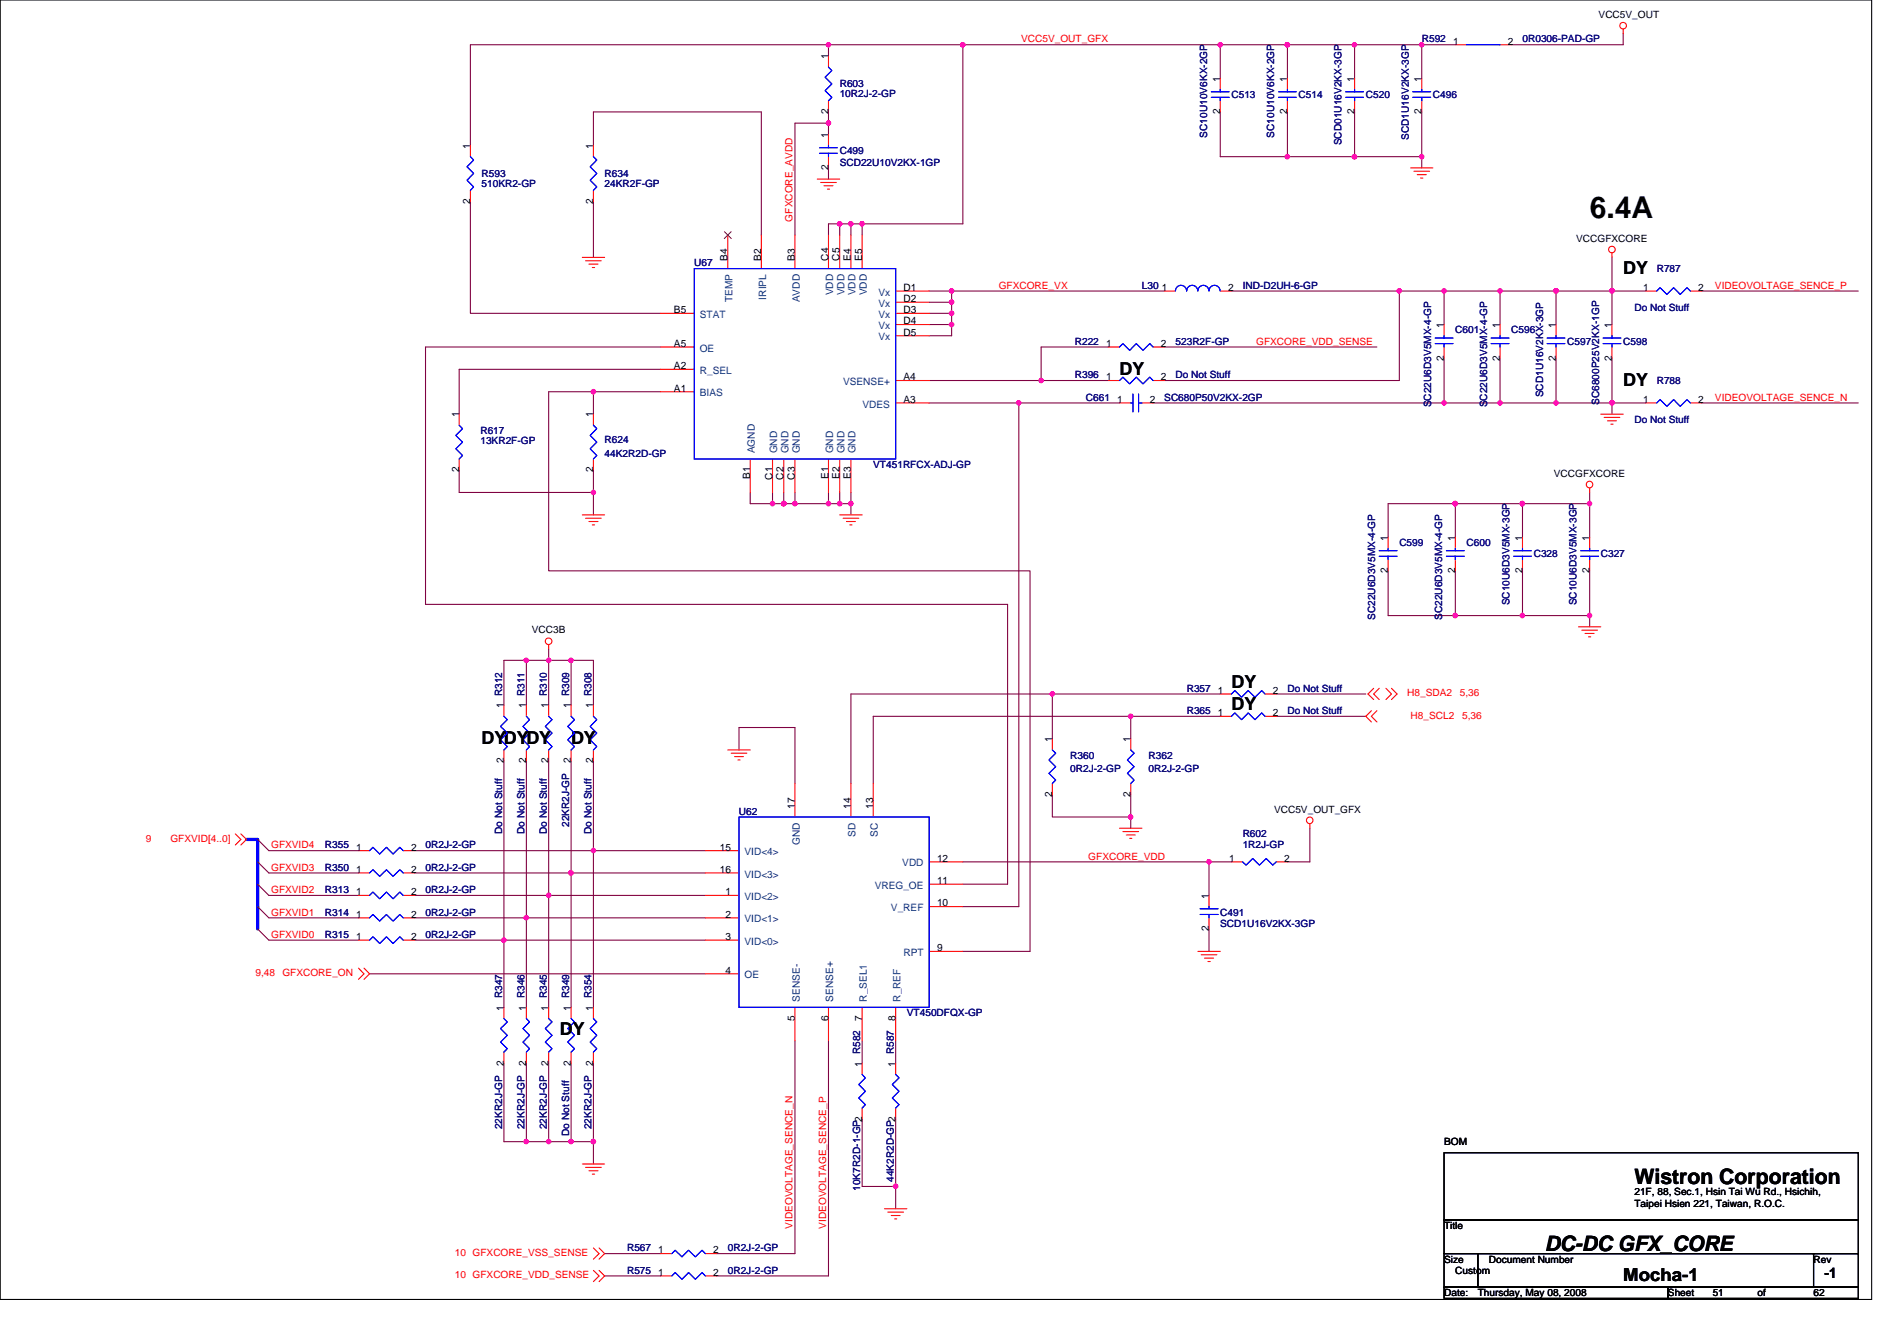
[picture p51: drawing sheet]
<svg xmlns="http://www.w3.org/2000/svg" width="297mm" height="210mm" viewBox="0 0 297 210" stroke-linecap="round" stroke-linejoin="round" font-family="sans-serif">
<defs><g id="words">
<text font-size="4.7" x="248.9" y="34.2">6.4A</text>
<g font-size="3.3">
<text x="255.9" y="185.4">Wistron Corporation</text>
<text x="241.9" y="195.9">DC-DC GFX_CORE</text>
</g>
<g font-size="2.8">
<text x="254.2" y="42.9">DY</text>
<text x="175.3" y="58.7">DY</text>
<text x="254.2" y="60.4">DY</text>
<text x="192.8" y="107.7">DY</text>
<text x="192.8" y="111.3">DY</text>
<text x="75.4" y="116.5">DYDYDY</text>
<text x="89.4" y="116.5">DY</text>
<text x="87.7" y="162.1">DY</text>
<text x="254.2" y="200.6">Mocha-1</text>
</g>
<text font-size="2.3" x="285.7" y="200.2">-1</text>
<g font-size="1.6">
<text x="250.3" y="2.8">VCC5V_OUT</text>
<text x="129.7" y="9.3" transform="rotate(-90 129.7 9.3)">1</text>
<text x="227.5" y="7">1</text>
<text x="236.1" y="7">2</text>
<text x="129.7" y="17.9" transform="rotate(-90 129.7 17.9)">2</text>
<text x="191" y="17.9" transform="rotate(-90 191 17.9)">2</text>
<text x="191" y="12.8" transform="rotate(-90 191 12.8)">1</text>
<text x="201.6" y="17.9" transform="rotate(-90 201.6 17.9)">2</text>
<text x="201.6" y="12.8" transform="rotate(-90 201.6 12.8)">1</text>
<text x="212.1" y="17.9" transform="rotate(-90 212.1 17.9)">2</text>
<text x="212.1" y="12.8" transform="rotate(-90 212.1 12.8)">1</text>
<text x="222.6" y="17.9" transform="rotate(-90 222.6 17.9)">2</text>
<text x="222.6" y="12.8" transform="rotate(-90 222.6 12.8)">1</text>
<text x="73.6" y="23.3" transform="rotate(-90 73.6 23.3)">1</text>
<text x="92.9" y="23.3" transform="rotate(-90 92.9 23.3)">1</text>
<text x="129.7" y="21.5" transform="rotate(-90 129.7 21.5)">1</text>
<text x="129.7" y="26.6" transform="rotate(-90 129.7 26.6)">2</text>
<text x="73.6" y="31.9" transform="rotate(-90 73.6 31.9)">2</text>
<text x="92.9" y="31.9" transform="rotate(-90 92.9 31.9)">2</text>
<text x="113.9" y="40.8" transform="rotate(-90 113.9 40.8)">B4</text>
<text x="119.2" y="40.8" transform="rotate(-90 119.2 40.8)">B2</text>
<text x="124.5" y="40.8" transform="rotate(-90 124.5 40.8)">B3</text>
<text x="129.7" y="40.8" transform="rotate(-90 129.7 40.8)">C4</text>
<text x="131.5" y="40.8" transform="rotate(-90 131.5 40.8)">C5</text>
<text x="133.2" y="40.8" transform="rotate(-90 133.2 40.8)">E4</text>
<text x="135" y="40.8" transform="rotate(-90 135 40.8)">E5</text>
<text x="246.8" y="37.8">VCCGFXCORE</text>
<text x="141.5" y="45.6">D1</text>
<text x="141.5" y="47.3">D2</text>
<text x="181.9" y="45.6">1</text>
<text x="192.3" y="45.6">2</text>
<text x="257.3" y="45.6">1</text>
<text x="265.9" y="45.6">2</text>
<text x="105.5" y="49">B5</text>
<text x="141.5" y="49">D3</text>
<text x="141.5" y="50.8">D4</text>
<text x="141.5" y="52.6">D5</text>
<text x="226.1" y="51.4" transform="rotate(-90 226.1 51.4)">1</text>
<text x="234.9" y="51.4" transform="rotate(-90 234.9 51.4)">1</text>
<text x="243.6" y="51.4" transform="rotate(-90 243.6 51.4)">1</text>
<text x="252.4" y="51.4" transform="rotate(-90 252.4 51.4)">1</text>
<text x="105.5" y="54.3">A5</text>
<text x="105.5" y="57.8">A2</text>
<text x="141.5" y="59.6">A4</text>
<text x="173.2" y="59.6">1</text>
<text x="173.2" y="54.3">1</text>
<text x="181.8" y="59.6">2</text>
<text x="181.8" y="54.3">2</text>
<text x="226.1" y="56.5" transform="rotate(-90 226.1 56.5)">2</text>
<text x="234.9" y="56.5" transform="rotate(-90 234.9 56.5)">2</text>
<text x="243.6" y="56.5" transform="rotate(-90 243.6 56.5)">2</text>
<text x="252.4" y="56.5" transform="rotate(-90 252.4 56.5)">2</text>
<text x="71.9" y="65.4" transform="rotate(-90 71.9 65.4)">1</text>
<text x="92.9" y="65.4" transform="rotate(-90 92.9 65.4)">1</text>
<text x="105.5" y="61.3">A1</text>
<text x="141.5" y="63.1">A3</text>
<text x="174.9" y="63.1">1</text>
<text x="180" y="63.1">2</text>
<text x="257.3" y="63.1">1</text>
<text x="265.9" y="63.1">2</text>
<text x="71.9" y="74" transform="rotate(-90 71.9 74)">2</text>
<text x="92.9" y="74" transform="rotate(-90 92.9 74)">2</text>
<text x="117.5" y="75" transform="rotate(-90 117.5 75)">B1</text>
<text x="120.9" y="75.1" transform="rotate(-90 120.9 75.1)">C1</text>
<text x="122.7" y="75.1" transform="rotate(-90 122.7 75.1)">C2</text>
<text x="124.5" y="75.1" transform="rotate(-90 124.5 75.1)">C3</text>
<text x="129.7" y="75" transform="rotate(-90 129.7 75)">E1</text>
<text x="131.5" y="75" transform="rotate(-90 131.5 75)">E2</text>
<text x="133.2" y="75" transform="rotate(-90 133.2 75)">E3</text>
<text x="243.3" y="74.7">VCCGFXCORE</text>
<text x="217.3" y="89.7" transform="rotate(-90 217.3 89.7)">2</text>
<text x="217.3" y="84.6" transform="rotate(-90 217.3 84.6)">1</text>
<text x="227.9" y="89.7" transform="rotate(-90 227.9 89.7)">2</text>
<text x="227.9" y="84.6" transform="rotate(-90 227.9 84.6)">1</text>
<text x="238.4" y="89.7" transform="rotate(-90 238.4 89.7)">2</text>
<text x="238.4" y="84.6" transform="rotate(-90 238.4 84.6)">1</text>
<text x="248.9" y="89.7" transform="rotate(-90 248.9 89.7)">2</text>
<text x="248.9" y="84.6" transform="rotate(-90 248.9 84.6)">1</text>
<text x="83.3" y="99.2">VCC3B</text>
<text x="78.9" y="110.9" transform="rotate(-90 78.9 110.9)">1 R312</text>
<text x="82.4" y="110.9" transform="rotate(-90 82.4 110.9)">1 R311</text>
<text x="85.9" y="110.9" transform="rotate(-90 85.9 110.9)">1 R310</text>
<text x="89.4" y="110.9" transform="rotate(-90 89.4 110.9)">1 R309</text>
<text x="92.9" y="110.9" transform="rotate(-90 92.9 110.9)">1 R308</text>
<text x="190.7" y="108.6">1</text>
<text x="190.7" y="112.1">1</text>
<text x="199.3" y="108.6">2</text>
<text x="199.3" y="112.1">2</text>
<text x="78.9" y="119.5" transform="rotate(-90 78.9 119.5)">2</text>
<text x="82.4" y="119.5" transform="rotate(-90 82.4 119.5)">2</text>
<text x="85.9" y="119.5" transform="rotate(-90 85.9 119.5)">2</text>
<text x="89.4" y="119.5" transform="rotate(-90 89.4 119.5)">2</text>
<text x="92.9" y="119.5" transform="rotate(-90 92.9 119.5)">2</text>
<text x="164.8" y="116.2" transform="rotate(-90 164.8 116.2)">1</text>
<text x="177" y="116.2" transform="rotate(-90 177 116.2)">1</text>
<text x="164.8" y="124.8" transform="rotate(-90 164.8 124.8)">2</text>
<text x="177" y="124.8" transform="rotate(-90 177 124.8)">2</text>
<text x="124.5" y="126.7" transform="rotate(-90 124.5 126.7)">17</text>
<text x="133.2" y="126.7" transform="rotate(-90 133.2 126.7)">14</text>
<text x="136.7" y="126.7" transform="rotate(-90 136.7 126.7)">13</text>
<text x="199.5" y="127.2">VCC5V_OUT_GFX</text>
<text x="55.7" y="136.7">1</text>
<text x="55.7" y="133.2">1</text>
<text x="64.4" y="136.7">2</text>
<text x="64.4" y="133.2">2</text>
<text x="112.7" y="133.2">15</text>
<text x="112.7" y="136.7">16</text>
<text x="146.7" y="134.9">12</text>
<text x="192.5" y="134.9">1</text>
<text x="201.1" y="134.9">2</text>
<text x="55.7" y="140.2">1</text>
<text x="55.7" y="143.7">1</text>
<text x="64.4" y="140.2">2</text>
<text x="64.4" y="143.7">2</text>
<text x="113.6" y="140.2">1</text>
<text x="113.6" y="143.7">2</text>
<text x="146.7" y="141.9">10</text>
<text x="146.7" y="138.4">11</text>
<text x="189.3" y="140.7" transform="rotate(-90 189.3 140.7)">1</text>
<text x="55.7" y="147.2">1</text>
<text x="64.4" y="147.2">2</text>
<text x="113.6" y="147.2">3</text>
<text x="146.7" y="148.9">9</text>
<text x="189.3" y="145.8" transform="rotate(-90 189.3 145.8)">2</text>
<text x="113.6" y="152.5">4</text>
<text x="78.9" y="158.3" transform="rotate(-90 78.9 158.3)">1 R347</text>
<text x="82.4" y="158.3" transform="rotate(-90 82.4 158.3)">1 R346</text>
<text x="85.9" y="158.3" transform="rotate(-90 85.9 158.3)">1 R345</text>
<text x="89.4" y="158.3" transform="rotate(-90 89.4 158.3)">1 R349</text>
<text x="92.9" y="158.3" transform="rotate(-90 92.9 158.3)">1 R354</text>
<text x="124.5" y="159.9" transform="rotate(-90 124.5 159.9)">5</text>
<text x="129.7" y="159.9" transform="rotate(-90 129.7 159.9)">6</text>
<text x="135" y="159.9" transform="rotate(-90 135 159.9)">7</text>
<text x="140.2" y="159.9" transform="rotate(-90 140.2 159.9)">8</text>
<text x="78.9" y="166.9" transform="rotate(-90 78.9 166.9)">2</text>
<text x="82.4" y="166.9" transform="rotate(-90 82.4 166.9)">2</text>
<text x="85.9" y="166.9" transform="rotate(-90 85.9 166.9)">2</text>
<text x="89.4" y="166.9" transform="rotate(-90 89.4 166.9)">2</text>
<text x="92.9" y="166.9" transform="rotate(-90 92.9 166.9)">2</text>
<text x="135" y="167" transform="rotate(-90 135 167)">1 R582</text>
<text x="140.2" y="167" transform="rotate(-90 140.2 167)">1 R587</text>
<text x="226.1" y="179.3">BOM</text>
<text x="255.9" y="187.2">21F, 88, Sec.1, Hsin Tai Wu Rd., Hsichih,</text>
<text x="255.9" y="189">Taipei Hsien 221, Taiwan, R.O.C.</text>
<text x="103.1" y="196.3">1</text>
<text x="111.7" y="196.3">2</text>
<text x="226.1" y="192.4">Title</text>
<text x="226.1" y="197.7">Size</text>
<text x="233.1" y="197.7">Document Number</text>
<text x="284" y="197.7">Rev</text>
<text x="103.1" y="199.8">1</text>
<text x="111.7" y="199.8">2</text>
<text x="226.1" y="202.9">Date:</text>
<text x="227.9" y="199.4">Custom</text>
<text x="231.4" y="202.9">Thursday, May 08, 2008</text>
<text x="261.2" y="202.9">Sheet</text>
<text x="268.2" y="202.9">51</text>
<text x="275.2" y="202.9">of</text>
<text x="284" y="202.9">62</text>
</g>
<g font-size="1.6" fill="#f00">
<text x="159.9" y="6.6">VCC5V_OUT_GFX</text>
<text x="124.1" y="34.7" transform="rotate(-90 124.1 34.7)">GFXCORE_AVDD</text>
<text x="156.4" y="45.2">GFXCORE_VX</text>
<text x="268.5" y="45.2">VIDEOVOLTAGE_SENCE_P</text>
<text x="196.7" y="54">GFXCORE_VDD_SENSE</text>
<text x="268.5" y="62.7">VIDEOVOLTAGE_SENCE_N</text>
<text x="220.3" y="109">H8_SDA2</text>
<text x="220.9" y="112.5">H8_SCL2</text>
<text x="228.6" y="109">5,36</text>
<text x="228.9" y="112.5">5,36</text>
<text x="22.8" y="131.8">9</text>
<text x="26.7" y="131.8">GFXVID[4..0]</text>
<text x="42.5" y="136.3">GFXVID3</text>
<text x="42.5" y="132.8">GFXVID4</text>
<text x="170.4" y="134.6">GFXCORE_VDD</text>
<text x="42.5" y="143.4">GFXVID1</text>
<text x="42.5" y="139.8">GFXVID2</text>
<text x="42.5" y="146.9">GFXVID0</text>
<text x="40" y="152.8">9,48</text>
<text x="44.2" y="152.8">GFXCORE_ON</text>
<text x="71.2" y="196.6">10 GFXCORE_VSS_SENSE</text>
<text x="124.1" y="192.4" transform="rotate(-90 124.1 192.4)">VIDEOVOLTAGE_SENCE_N</text>
<text x="129.4" y="192.4" transform="rotate(-90 129.4 192.4)">VIDEOVOLTAGE_SENCE_P</text>
<text x="71.2" y="200.2">10 GFXCORE_VDD_SENSE</text>
</g>
<g font-size="1.6" fill="#000080">
<text x="222.6" y="6.6">R592</text>
<text x="238.4" y="6.6">0R0306-PAD-GP</text>
<text x="131.5" y="13.7">R603</text>
<text x="131.5" y="15.2">10R2J-2-GP</text>
<text x="192.8" y="15.4">C513</text>
<text x="203.3" y="15.4">C514</text>
<text x="213.9" y="15.4">C520</text>
<text x="224.4" y="15.4">C496</text>
<text x="189" y="21.5" transform="rotate(-90 189 21.5)">SC10U10V6KX-2GP</text>
<text x="199.5" y="21.5" transform="rotate(-90 199.5 21.5)">SC10U10V6KX-2GP</text>
<text x="210.1" y="22.8" transform="rotate(-90 210.1 22.8)">SCD01U16V2KX-3GP</text>
<text x="220.6" y="21.9" transform="rotate(-90 220.6 21.9)">SCD1U16V2KX-3GP</text>
<text x="75.4" y="27.7">R593</text>
<text x="75.4" y="29.3">510KR2-GP</text>
<text x="94.7" y="27.7">R634</text>
<text x="94.7" y="29.3">24KR2F-GP</text>
<text x="131.5" y="24.2">C499</text>
<text x="131.5" y="25.9">SCD22U10V2KX-1GP</text>
<text x="108.7" y="41.7">U67</text>
<text x="178.8" y="45.2">L30</text>
<text x="194.6" y="45.2">IND-D2UH-6-GP</text>
<text x="259.4" y="42.6">R787</text>
<text x="168.3" y="54">R222</text>
<text x="184.1" y="54">523R2F-GP</text>
<text x="227.9" y="52.2">C601</text>
<text x="236.6" y="52.2">C596</text>
<text x="245.4" y="54">C597</text>
<text x="254.2" y="54">C598</text>
<text x="255.9" y="48.7">Do Not Stuff</text>
<text x="168.3" y="59.2">R396</text>
<text x="184.1" y="59.2">Do Not Stuff</text>
<text x="170" y="62.7">C661</text>
<text x="182.3" y="62.7">SC680P50V2KX-2GP</text>
<text x="224.1" y="63.8" transform="rotate(-90 224.1 63.8)">SC22U6D3V5MX-4-GP</text>
<text x="232.9" y="63.8" transform="rotate(-90 232.9 63.8)">SC22U6D3V5MX-4-GP</text>
<text x="241.6" y="62.2" transform="rotate(-90 241.6 62.2)">SCD1U16V2KX-3GP</text>
<text x="250.4" y="63.4" transform="rotate(-90 250.4 63.4)">SC6800P25V2KX-1GP</text>
<text x="259.4" y="60.1">R788</text>
<text x="75.2" y="68">R617</text>
<text x="75.2" y="69.6">13KR2F-GP</text>
<text x="94.7" y="69.4">R624</text>
<text x="94.7" y="71.5">44K2R2D-GP</text>
<text x="255.9" y="66.3">Do Not Stuff</text>
<text x="136.7" y="73.3">VT451RFCX-ADJ-GP</text>
<text x="219.1" y="85.5">C599</text>
<text x="229.6" y="85.5">C600</text>
<text x="240.2" y="87.3">C328</text>
<text x="250.7" y="87.3">C327</text>
<text x="236.3" y="94.8" transform="rotate(-90 236.3 94.8)">SC10U6D3V5MX-3GP</text>
<text x="246.9" y="94.8" transform="rotate(-90 246.9 94.8)">SC10U6D3V5MX-3GP</text>
<text x="215.3" y="97.1" transform="rotate(-90 215.3 97.1)">SC22U6D3V5MX-4-GP</text>
<text x="225.8" y="97.1" transform="rotate(-90 225.8 97.1)">SC22U6D3V5MX-4-GP</text>
<text x="185.8" y="108.3">R357</text>
<text x="185.8" y="111.8">R365</text>
<text x="201.6" y="108.3">Do Not Stuff</text>
<text x="201.6" y="111.8">Do Not Stuff</text>
<text x="167.6" y="118.8">R360</text>
<text x="179.8" y="118.8">R362</text>
<text x="167.6" y="120.9">0R2J-2-GP</text>
<text x="179.8" y="120.9">0R2J-2-GP</text>
<text x="78.6" y="130.6" transform="rotate(-90 78.6 130.6)">Do Not Stuff</text>
<text x="82.1" y="130.6" transform="rotate(-90 82.1 130.6)">Do Not Stuff</text>
<text x="85.6" y="130.6" transform="rotate(-90 85.6 130.6)">Do Not Stuff</text>
<text x="89.1" y="129.5" transform="rotate(-90 89.1 129.5)">22KR2J-GP</text>
<text x="92.6" y="130.6" transform="rotate(-90 92.6 130.6)">Do Not Stuff</text>
<text x="115.7" y="127.6">U62</text>
<text x="194.6" y="131.1">R602</text>
<text x="50.9" y="136.4">R350</text>
<text x="50.9" y="132.8">R355</text>
<text x="66.6" y="136.4">0R2J-2-GP</text>
<text x="66.6" y="132.8">0R2J-2-GP</text>
<text x="194.6" y="132.8">1R2J-GP</text>
<text x="50.9" y="139.8">R313</text>
<text x="50.9" y="143.4">R314</text>
<text x="66.6" y="139.8">0R2J-2-GP</text>
<text x="66.6" y="143.4">0R2J-2-GP</text>
<text x="191.1" y="143.4">C491</text>
<text x="50.9" y="146.9">R315</text>
<text x="66.6" y="146.9">0R2J-2-GP</text>
<text x="191.1" y="145.1">SCD1U16V2KX-3GP</text>
<text x="142" y="159.1">VT450DFQX-GP</text>
<text x="78.6" y="176.8" transform="rotate(-90 78.6 176.8)">22KR2J-GP</text>
<text x="82.1" y="176.8" transform="rotate(-90 82.1 176.8)">22KR2J-GP</text>
<text x="85.6" y="176.8" transform="rotate(-90 85.6 176.8)">22KR2J-GP</text>
<text x="89.1" y="177.9" transform="rotate(-90 89.1 177.9)">Do Not Stuff</text>
<text x="92.6" y="176.8" transform="rotate(-90 92.6 176.8)">22KR2J-GP</text>
<text x="140" y="185.1" transform="rotate(-90 140 185.1)">44K2R2D-GP2</text>
<text x="134.7" y="186.5" transform="rotate(-90 134.7 186.5)">10K7R2D-1-GP2</text>
<text x="98.2" y="195.9">R567</text>
<text x="114" y="195.9">0R2J-2-GP</text>
<text x="98.2" y="199.4">R575</text>
<text x="114" y="199.4">0R2J-2-GP</text>
</g>
<g font-size="1.6" fill="#004080">
<text x="114.7" y="47.3" transform="rotate(-90 114.7 47.3)">TEMP</text>
<text x="119.9" y="46.9" transform="rotate(-90 119.9 46.9)">IRIPL</text>
<text x="125.2" y="47.3" transform="rotate(-90 125.2 47.3)">AVDD</text>
<text x="130.5" y="46.3" transform="rotate(-90 130.5 46.3)">VDD</text>
<text x="132.2" y="46.3" transform="rotate(-90 132.2 46.3)">VDD</text>
<text x="134" y="46.3" transform="rotate(-90 134 46.3)">VDD</text>
<text x="135.7" y="46.3" transform="rotate(-90 135.7 46.3)">VDD</text>
<text x="137.6" y="46.3">Vx</text>
<text x="109.6" y="49.8">STAT</text>
<text x="137.6" y="48">Vx</text>
<text x="137.6" y="49.8">Vx</text>
<text x="137.6" y="51.5">Vx</text>
<text x="137.6" y="53.3">Vx</text>
<text x="109.6" y="55.1">OE</text>
<text x="109.6" y="58.5">R_SEL</text>
<text x="109.6" y="62.1">BIAS</text>
<text x="132" y="60.3">VSENSE+</text>
<text x="135.1" y="63.8">VDES</text>
<text x="118.2" y="71" transform="rotate(-90 118.2 71)">AGND</text>
<text x="121.7" y="71" transform="rotate(-90 121.7 71)">GND</text>
<text x="123.5" y="71" transform="rotate(-90 123.5 71)">GND</text>
<text x="125.2" y="71" transform="rotate(-90 125.2 71)">GND</text>
<text x="130.5" y="71" transform="rotate(-90 130.5 71)">GND</text>
<text x="132.2" y="71" transform="rotate(-90 132.2 71)">GND</text>
<text x="134" y="71" transform="rotate(-90 134 71)">GND</text>
<text x="134" y="131" transform="rotate(-90 134 131)">SD</text>
<text x="137.5" y="131" transform="rotate(-90 137.5 131)">SC</text>
<text x="116.6" y="133.9">VID&lt;4&gt;</text>
<text x="116.6" y="137.4">VID&lt;3&gt;</text>
<text x="125.2" y="132.3" transform="rotate(-90 125.2 132.3)">GND</text>
<text x="141.3" y="135.7">VDD</text>
<text x="116.6" y="140.9">VID&lt;2&gt;</text>
<text x="137" y="139.2">VREG_OE</text>
<text x="139.5" y="142.7">V_REF</text>
<text x="116.6" y="144.4">VID&lt;1&gt;</text>
<text x="116.6" y="147.9">VID&lt;0&gt;</text>
<text x="141.5" y="149.7">RPT</text>
<text x="116.6" y="153.2">OE</text>
<text x="125.2" y="156.9" transform="rotate(-90 125.2 156.9)">SENSE-</text>
<text x="130.5" y="156.9" transform="rotate(-90 130.5 156.9)">SENSE+</text>
<text x="135.7" y="156.9" transform="rotate(-90 135.7 156.9)">R_SEL1</text>
<text x="141" y="156.9" transform="rotate(-90 141 156.9)">R_REF</text>
</g>
</g></defs>
<path d="M0 0h293.1v203.5h-293.1zM226.1 180.5h64.9v10.5h-64.9zM226.1 191h64.9v5.3h-64.9zM226.1 196.3h5.3v5.2h-5.3zM231.4 196.3h52.6v5.2h-52.6zM284 196.3h7v5.2h-7zM226.1 201.5h35.1v1.8h-35.1zM261.2 201.5h29.8v1.8h-29.8z" fill="none" stroke="#000" stroke-width=".17"/>
<g fill="none" stroke="#800040" stroke-width=".17">
<path d="M129.7 7h21.1M129.7 7h-56v15.8M129.7 17.5v1.8M129.7 19.3h-5.2v17.5M129.7 19.3v1.7M129.7 7v1.8M150.8 7h40.3M150.8 7v28.1h-15.8M191.1 17.5v7h10.5M191.1 7v5.3M191.1 7h10.5M201.6 17.5v7"/>
<path d="M201.6 7v5.3M201.6 7h10.5v5.3M212.1 17.5v7M212.1 7h10.5M222.6 17.5v7M222.6 7h5.3M222.6 7v5.3M254.2 5.2v1.8h-17.6M73.7 31.5v17.6h29.7M92.9 22.8v-5.3h26.3v19.3M92.9 31.5v8.8M129.7 26.3v1.7"/>
<path d="M131.5 35.1h-1.8v1.7M131.5 35.1v1.7M131.5 35.1h1.7M133.2 35.1h1.8M133.2 35.1v1.7M135 35.1v1.7M201.6 24.5h10.5M212.1 24.5h10.5M222.6 24.5v1.8M103.4 57.8h-31.5v7.1M103.4 54.3h-36.8v40.3h91.2v43.9h-7M145.5 49.1h3.5"/>
<path d="M145.5 47.3h3.5M145.5 59.6h17.5M145.5 45.6h3.5M145.5 50.8h3.5M149 47.3v1.8M149 45.6v1.7M149 49.1v1.7M149 45.6h33.3M149 50.8v1.8h-3.5M163 59.6h10.5M173.5 54.3h-10.5v5.3M182.3 54.3h33.3"/>
<path d="M192.8 45.6h26.3M219.1 45.6v14h-36.8M219.1 45.6h7M226.1 56.1v7M226.1 45.6v5.2M226.1 45.6h8.8M234.9 56.1v7M234.9 45.6v5.2M234.9 45.6h8.7M243.6 45.6h8.8M243.6 56.1v7M243.6 45.6v5.2"/>
<path d="M252.4 56.1v7M252.4 40.3v5.3M252.4 45.6v5.2M252.4 45.6h5.3M266.4 45.6h24.6M71.9 73.6v3.5h21M92.9 61.3h-7v28.1h75.4v59.6h-10.5M92.9 61.3v3.6M92.9 73.6v3.5M92.9 77.1v3.5M92.9 61.3h10.5M117.5 77.1v1.8h3.5"/>
<path d="M121 78.9h1.7M121 77.1v1.8M122.7 77.1v1.8M122.7 78.9h1.8M124.5 78.9h5.2M124.5 77.1v1.8M129.7 78.9h1.8M129.7 77.1v1.8M131.5 78.9h1.7M131.5 77.1v1.8M133.2 77.1v1.8M133.2 78.9v1.7"/>
<path d="M145.5 63.1h14M159.5 63.1v78.9h-8.7M159.5 63.1h15.8M180.5 63.1h45.6M226.1 63.1h8.8M227.9 78.9h-10.5v5.2M227.9 78.9v5.2M227.9 78.9h10.5M234.9 63.1h8.7M238.4 78.9h10.5M238.4 78.9v5.2M243.6 63.1h8.8"/>
<path d="M248.9 78.9v5.2M248.9 77.1v1.8M252.4 63.1v1.8M252.4 63.1h5.3M266.4 63.1h24.6M217.4 89.4v7h10.5M227.9 89.4v7M227.9 96.4h10.5M238.4 89.4v7M238.4 96.4h10.5M248.9 89.4v7M248.9 96.4v1.7"/>
<path d="M78.9 119.2v28M82.4 119.2v24.5M82.4 103.4h-3.5v7M82.4 103.4h3.5M82.4 103.4v7M85.9 103.4h3.5M85.9 119.2v21M85.9 103.4v7M85.9 101.6v1.8M89.4 103.4h3.5v7M89.4 103.4v7M89.4 119.2v17.5"/>
<path d="M92.9 119.2v14M115.7 117.4v-3.5h8.8v8.8M164.8 108.7v7M164.8 108.7h26.3M164.8 108.7h-31.6v14M177.1 112.2v3.5M177.1 112.2h14M177.1 112.2h-40.4v10.5M199.8 112.2h14.1M199.8 108.7h14.1M40.3 135l1.8 1.7h14M40.3 138.5l1.8 1.7h14"/>
<path d="M40.3 131.4l1.8 1.8h14M64.9 136.7h24.5M64.9 133.2h28M89.4 136.7h21M89.4 136.7v21M92.9 133.2h17.5M92.9 133.2v24.5M150.8 135h38.5M164.8 124.4v3.5h12.3v-3.5M177.1 127.9v1.8M189.3 135v5.2M189.3 135h3.5"/>
<path d="M205.1 129.7v5.3h-3.5M40.3 145.5l1.8 1.7h14M40.3 142l1.8 1.7h14M57.9 152.5h52.5M64.9 143.7h17.5M64.9 140.2h21M64.9 147.2h14M78.9 147.2h31.5M78.9 147.2v10.5M82.4 143.7h28M82.4 143.7v14M85.9 140.2h24.5"/>
<path d="M85.9 140.2v17.5M189.3 145.5v3.5M78.9 166.5v12.3h3.5M82.4 178.8h3.5M82.4 166.5v12.3M85.9 166.5v12.3M85.9 178.8h3.5M89.4 178.8h3.5M89.4 166.5v12.3M92.9 166.5v12.3M92.9 178.8v3.5M124.5 163v33.3h-12.3"/>
<path d="M129.7 163v36.8h-17.5M135 175.3v10.5h5.2M135 163v3.5M140.2 163v3.5M140.2 175.3v10.5M94.7 196.3h8.7M94.7 199.8h8.7M140.2 185.8v3.5"/>
</g>
<g fill="#f0f" stroke="#f0f" stroke-width=".17">
<circle cx="89.4" cy="136.7" r=".34"/>
<circle cx="85.9" cy="140.2" r=".34"/>
<circle cx="78.9" cy="147.2" r=".35"/>
<circle cx="82.4" cy="143.7" r=".34"/>
<circle cx="92.9" cy="133.2" r=".34"/>
<circle cx="85.9" cy="178.8" r=".34"/>
<circle cx="92.9" cy="178.8" r=".34"/>
<circle cx="89.4" cy="178.8" r=".34"/>
<circle cx="82.4" cy="103.4" r=".34"/>
<circle cx="89.4" cy="103.4" r=".34"/>
<circle cx="140.2" cy="185.8" r=".35"/>
<circle cx="92.9" cy="77.1" r=".34"/>
<circle cx="92.9" cy="61.3" r=".34"/>
<circle cx="159.5" cy="63.1" r=".34"/>
<circle cx="238.4" cy="96.4" r=".34"/>
<circle cx="248.9" cy="96.4" r=".34"/>
<circle cx="243.6" cy="63.1" r=".34"/>
<circle cx="252.4" cy="63.1" r=".34"/>
<circle cx="226.1" cy="45.5" r=".34"/>
<circle cx="234.9" cy="63.1" r=".34"/>
<circle cx="243.6" cy="45.5" r=".34"/>
<circle cx="234.9" cy="45.5" r=".34"/>
<circle cx="163" cy="59.6" r=".34"/>
<circle cx="219.1" cy="45.5" r=".35"/>
<circle cx="189.3" cy="134.9" r=".34"/>
<circle cx="222.6" cy="7" r=".34"/>
<circle cx="212.1" cy="7" r=".34"/>
<circle cx="129.7" cy="19.3" r=".34"/>
<circle cx="150.7" cy="7" r=".34"/>
<circle cx="129.7" cy="7" r=".34"/>
<circle cx="135" cy="35" r=".34"/>
<circle cx="201.6" cy="7" r=".35"/>
<circle cx="191.1" cy="7" r=".34"/>
<circle cx="149" cy="50.8" r=".35"/>
<circle cx="149" cy="47.3" r=".35"/>
<circle cx="149" cy="45.5" r=".35"/>
<circle cx="133.2" cy="35" r=".34"/>
<circle cx="122.7" cy="78.9" r=".35"/>
<circle cx="124.5" cy="78.9" r=".34"/>
<circle cx="133.2" cy="78.9" r=".34"/>
<circle cx="131.5" cy="78.9" r=".35"/>
<circle cx="129.7" cy="78.9" r=".34"/>
<circle cx="248.9" cy="78.9" r=".34"/>
<circle cx="238.4" cy="78.9" r=".34"/>
<circle cx="227.9" cy="78.9" r=".35"/>
<circle cx="227.9" cy="96.4" r=".35"/>
<circle cx="252.4" cy="45.5" r=".34"/>
<circle cx="212.1" cy="24.5" r=".34"/>
<circle cx="201.6" cy="24.5" r=".35"/>
<circle cx="222.6" cy="24.5" r=".34"/>
<circle cx="82.4" cy="178.8" r=".34"/>
<circle cx="131.5" cy="35" r=".35"/>
<circle cx="149" cy="49.1" r=".35"/>
<circle cx="85.9" cy="103.4" r=".34"/>
<circle cx="121" cy="78.9" r=".34"/>
<circle cx="164.8" cy="108.6" r=".34"/>
<circle cx="177" cy="112.2" r=".34"/>
<circle cx="177" cy="127.9" r=".34"/>
<circle cx="226.1" cy="63.1" r=".34"/>
</g>
<path d="M38.6 131.4h1.7v14.1" fill="none" stroke="#00f" stroke-width=".51"/>
<g fill="none" stroke="#f00" stroke-width=".17">
<path d="M129.7 8.8v1.7M129.7 15.8v1.7M191.1 12.3v1.7M191.1 15.8v1.7M201.6 12.3v1.7M201.6 15.8v1.7M212.1 12.3v1.7M212.1 15.8v1.7M222.6 12.3v1.7M222.6 15.8v1.7M227.9 7h1.7M234.9 7h1.7"/>
<path d="M254.2 4.6v.6M73.7 22.8v1.7M73.7 29.8v1.7M92.9 22.8v1.7M92.9 29.8v1.7M114 36.8v5.3M119.2 36.8v5.3M124.5 36.8v5.3M128 28h3.5M128.5 28.6h2.5M129 29.1h1.4M129.6 29.6h.3"/>
<path d="M129.7 21v1.8M129.7 24.5v1.8M129.7 36.8v5.3M131.5 36.8v5.3M133.2 36.8v5.3M135 36.8v5.3M220.9 26.3h3.5M221.4 26.8h2.5M221.9 27.3h1.4M222.4 27.9h.4M252.4 39.6v.7M91.2 40.3h3.5"/>
<path d="M91.7 40.8h2.4M92.2 41.4h1.4M92.7 41.9h.4M103.4 49.1h5.3M103.4 54.3h5.3M103.4 57.8h5.3M140.2 45.6h5.3M140.2 59.6h5.3M140.2 47.3h5.3M140.2 49.1h5.3M140.2 50.8h5.3M140.2 52.6h5.3"/>
<path d="M173.5 59.6h1.8M173.5 54.3h1.8M180.5 59.6h1.8M180.5 54.3h1.8M182.3 45.6h1.8M191.1 45.6h1.7M226.1 50.8v1.8M226.1 54.3v1.8M234.9 50.8v1.8M234.9 54.3v1.8M243.6 50.8v1.8M243.6 54.3v1.8"/>
<path d="M252.4 50.8v1.8M252.4 54.3v1.8M257.7 45.6h1.7M264.7 45.6h1.7M71.9 64.9v1.7M71.9 71.9v1.7M92.9 64.9v1.7M92.9 71.9v1.7M103.4 61.3h5.3M117.5 71.9v5.2M121 71.9v5.2M122.7 71.9v5.2"/>
<path d="M124.5 71.9v5.2M129.7 71.9v5.2M131.5 71.9v5.2M133.2 71.9v5.2M140.2 63.1h5.3M175.3 63.1h1.8M178.8 63.1h1.7M248.9 76.4v.7M250.7 64.9h3.5M251.2 65.4h2.4M251.7 65.9h1.4M252.2 66.4h.4"/>
<path d="M257.7 63.1h1.7M264.7 63.1h1.7M91.2 80.6h3.5M91.7 81.2h2.4M92.2 81.7h1.4M92.7 82.2h.4M131.5 80.6h3.5M132 81.2h2.5M132.5 81.7h1.4M133.1 82.2h.3M217.4 84.1v1.8M217.4 87.6v1.8"/>
<path d="M227.9 84.1v1.8M227.9 87.6v1.8M238.4 84.1v1.8M238.4 87.6v1.8M247.2 98.1h3.5M247.7 98.7h2.4M248.2 99.2h1.4M248.7 99.7h.4M248.9 84.1v1.8M248.9 87.6v1.8M78.9 110.4v1.8M78.9 117.4v1.8"/>
<path d="M82.4 110.4v1.8M82.4 117.4v1.8M85.9 100.9v.7M85.9 110.4v1.8M85.9 117.4v1.8M89.4 110.4v1.8M89.4 117.4v1.8M92.9 110.4v1.8M92.9 117.4v1.8M114 117.4h3.5M114.5 117.9h2.4M115 118.5h1.4"/>
<path d="M115.5 119h.4M164.8 115.7v1.7M177.1 115.7v1.7M191.1 108.7h1.7M191.1 112.2h1.7M198.1 108.7h1.7M198.1 112.2h1.7M214.7 111.3l-.8 .9 .8 .9M215.1 107.8l-.9 .9 .9 .8M215.6 111.3l-.9 .9 .9 .9M216 107.8l-.9 .9 .9 .8M217 107.8l.9 .9-.9 .8"/>
<path d="M217.9 107.8l.9 .9-.9 .8M36.8 130.6l.9 .8-.9 .9M37.7 130.6l.9 .8-.9 .9M56.1 136.7h1.8M56.1 133.2h1.8M63.1 136.7h1.8M63.1 133.2h1.8M110.4 136.7h5.3M110.4 133.2h5.3M124.5 122.7v5.2M133.2 122.7v5.2M136.7 122.7v5.2"/>
<path d="M145.5 135h5.3M145.5 138.5h5.3M164.8 122.7v1.7M175.3 129.7h3.5M175.8 130.2h2.5M176.4 130.7h1.4M176.9 131.3h.3M177.1 122.7v1.7M192.8 135h1.8M199.8 135h1.8M205.1 129v.7M56.1 151.6l.9 .9-.9 .9"/>
<path d="M56.1 140.2h1.8M56.1 143.7h1.8M56.1 147.2h1.8M57 151.6l.9 .9-.9 .9M63.1 140.2h1.8M63.1 143.7h1.8M63.1 147.2h1.8M78.9 157.7v1.8M82.4 157.7v1.8M85.9 157.7v1.8M89.4 157.7v1.8M92.9 157.7v1.8"/>
<path d="M110.4 140.2h5.3M110.4 143.7h5.3M110.4 147.2h5.3M110.4 152.5h5.3M124.5 157.7v5.3M129.7 157.7v5.3M135 157.7v5.3M140.2 157.7v5.3M145.5 142h5.3M145.5 149h5.3M187.6 149h3.5M188.1 149.5h2.4"/>
<path d="M188.6 150h1.4M189.1 150.6h.4M189.3 140.2v1.8M189.3 143.7v1.8M78.9 164.7v1.8M82.4 164.7v1.8M85.9 164.7v1.8M89.4 164.7v1.8M92.9 164.7v1.8M135 166.5v1.8M135 173.5v1.8M140.2 166.5v1.8"/>
<path d="M140.2 173.5v1.8M91.2 182.3h3.5M91.7 182.8h2.4M92.2 183.3h1.4M92.7 183.9h.4M92.9 195.4l.9 .9-.9 .9M92.9 198.9l.9 .9-.9 .9M93.8 195.4l.9 .9-.9 .9M93.8 198.9l.9 .9-.9 .9M103.4 199.8h1.8M103.4 196.3h1.8M110.4 199.8h1.8"/>
<path d="M110.4 196.3h1.8M138.5 189.3h3.5M139 189.8h2.5M139.5 190.3h1.4M140.1 190.9h.3"/>
<circle cx="254.2" cy="4" r=".52"/>
<circle cx="252.4" cy="39.1" r=".52"/>
<circle cx="248.9" cy="75.9" r=".52"/>
<circle cx="85.9" cy="100.4" r=".52"/>
<circle cx="205.1" cy="128.4" r=".52"/>
</g>
<g fill="none" stroke="#00f" stroke-width=".17">
<path d="M129.7 10.5l.6 .5-1.1 1.1 1.1 1-1.1 1.1 1.1 1-.6 .6M189.7 15.2h2.8M189.7 14.4h2.8M191.1 14v.4M191.1 15.2v.6M200.2 15.2h2.8M200.2 14.4h2.8M201.6 14v.4M201.6 15.2v.6M210.7 15.2h2.8M210.7 14.4h2.8M212.1 14v.4"/>
<path d="M212.1 15.2v.6M221.2 15.2h2.8M221.2 14.4h2.8M222.6 14v.4M222.6 15.2v.6M229.6 7h5.3M73.7 24.5l.5 .6-1.1 1 1.1 1.1-1.1 1 1.1 1.1-.5 .5M92.9 24.5l.5 .6-1 1 1 1.1-1 1 1 1.1-.5 .5M128.3 24h2.8M128.3 23.1h2.8M129.7 22.8v.3M129.7 24v.5"/>
<path d="M108.7 42.1h31.5v29.8h-31.5zM175.3 59.6l.5-.5 1.1 1 1-1 1.1 1 1-1 .5 .5M175.3 54.3l.5-.5 1.1 1.1 1-1.1 1.1 1.1 1-1.1 .5 .5M184.1 45.6a.87 .87 0 0 1 .8-.9 .87 .87 0 0 1 .9 .9M187.6 45.6a.87 .87 0 0 0-.9-.9 .87 .87 0 0 0-.9 .9M191 45.6a.88 .88 0 0 0-.8-.9 .88 .88 0 0 0-.9 .9 .86 .86 0 0 0-.9-.9 .86 .86 0 0 0-.8 .9M224.7 53.8h2.8M224.7 52.9h2.8M226.1 52.6v.3M226.1 53.8v.5M233.5 53.8h2.8M233.5 52.9h2.8"/>
<path d="M234.9 52.6v.3M234.9 53.8v.5M242.2 53.8h2.8M242.2 52.9h2.8M243.6 52.6v.3M243.6 53.8v.5M251 53.8h2.8M251 52.9h2.8M252.4 52.6v.3M252.4 53.8v.5M259.4 45.6l.5-.6 1.1 1.1 1.1-1.1 1 1.1 1.1-1.1 .5 .6M71.9 66.6l.5 .5-1 1.1 1 1-1 1.1 1 1-.5 .6"/>
<path d="M92.9 66.6l.5 .5-1 1.1 1 1-1 1.1 1 1-.5 .6M177.1 63.1h.3M177.4 61.7v2.8M178.3 63.1h.5M178.3 61.7v2.8M259.4 63.1l.5-.5 1.1 1 1.1-1 1 1 1.1-1 .5 .5M216 87.1h2.8M216 86.2h2.8M217.4 85.9v.3M217.4 87.1v.5M226.5 87.1h2.8M226.5 86.2h2.8"/>
<path d="M227.9 85.9v.3M227.9 87.1v.5M237 87.1h2.8M237 86.2h2.8M238.4 85.9v.3M238.4 87.1v.5M247.5 87.1h2.8M247.5 86.2h2.8M248.9 85.9v.3M248.9 87.1v.5M78.9 112.2l.5 .5-1 1 1 1.1-1 1 1 1.1-.5 .5M82.4 112.2l.5 .5-1 1 1 1.1-1 1 1 1.1-.5 .5"/>
<path d="M85.9 112.2l.5 .5-1 1 1 1.1-1 1 1 1.1-.5 .5M89.4 112.2l.6 .5-1.1 1 1.1 1.1-1.1 1 1.1 1.1-.6 .5M92.9 112.2l.5 .5-1 1 1 1.1-1 1 1 1.1-.5 .5M164.8 117.4l.5 .5-1 1.1 1 1.1-1 1 1 1.1-.5 .5M177.1 117.4l.5 .5-1.1 1.1 1.1 1.1-1.1 1 1.1 1.1-.5 .5M192.8 108.7l.6-.6 1 1.1 1-1.1 1.1 1.1 1.1-1.1 .5 .6M192.8 112.2l.6-.6 1 1.1 1-1.1 1.1 1.1 1.1-1.1 .5 .6M57.9 136.7l.5-.5 1.1 1 1-1 1 1 1.1-1 .5 .5M57.9 133.2l.5-.5 1.1 1 1-1 1 1 1.1-1 .5 .5M115.7 127.9h29.8v29.8h-29.8zM194.6 135l.5 .5 1-1.1 1.1 1.1 1.1-1.1 1 1.1 .5-.5M57.9 140.2l.5-.5 1.1 1 1-1 1 1 1.1-1 .5 .5"/>
<path d="M57.9 143.7l.5-.5 1.1 1 1-1 1 1 1.1-1 .5 .5M57.9 147.2l.5-.5 1.1 1 1-1 1 1 1.1-1 .5 .5M78.9 159.5l.5 .5-1 1.1 1 1-1 1.1 1 1-.5 .5M82.4 159.5l.5 .5-1 1.1 1 1-1 1.1 1 1-.5 .5M85.9 159.5l.5 .5-1 1.1 1 1-1 1.1 1 1-.5 .5M89.4 159.5l.6 .5-1.1 1.1 1.1 1-1.1 1.1 1.1 1-.6 .5M92.9 159.5l.5 .5-1 1.1 1 1-1 1.1 1 1-.5 .5M187.9 142.3h2.8M187.9 143.2h2.8M189.3 142v.3M189.3 143.2v.5M135 168.3l.5 .5-1 1 1 1.1-1 1 1 1.1-.5 .5"/>
<path d="M140.2 168.3l.6 .5-1.1 1 1.1 1.1-1.1 1 1.1 1.1-.6 .5M105.2 199.8l.5-.5 1.1 1 1-1 1.1 1 1-1 .5 .5M105.2 196.3l.5-.5 1.1 1 1-1 1.1 1 1-1 .5 .5"/>
</g>
<path d="M113.4 36.3l1.1 1.1M114.5 36.3l-1.1 1.1" fill="none" stroke="#804000" stroke-width=".16"/>
<use href="#words"/>
</svg>
